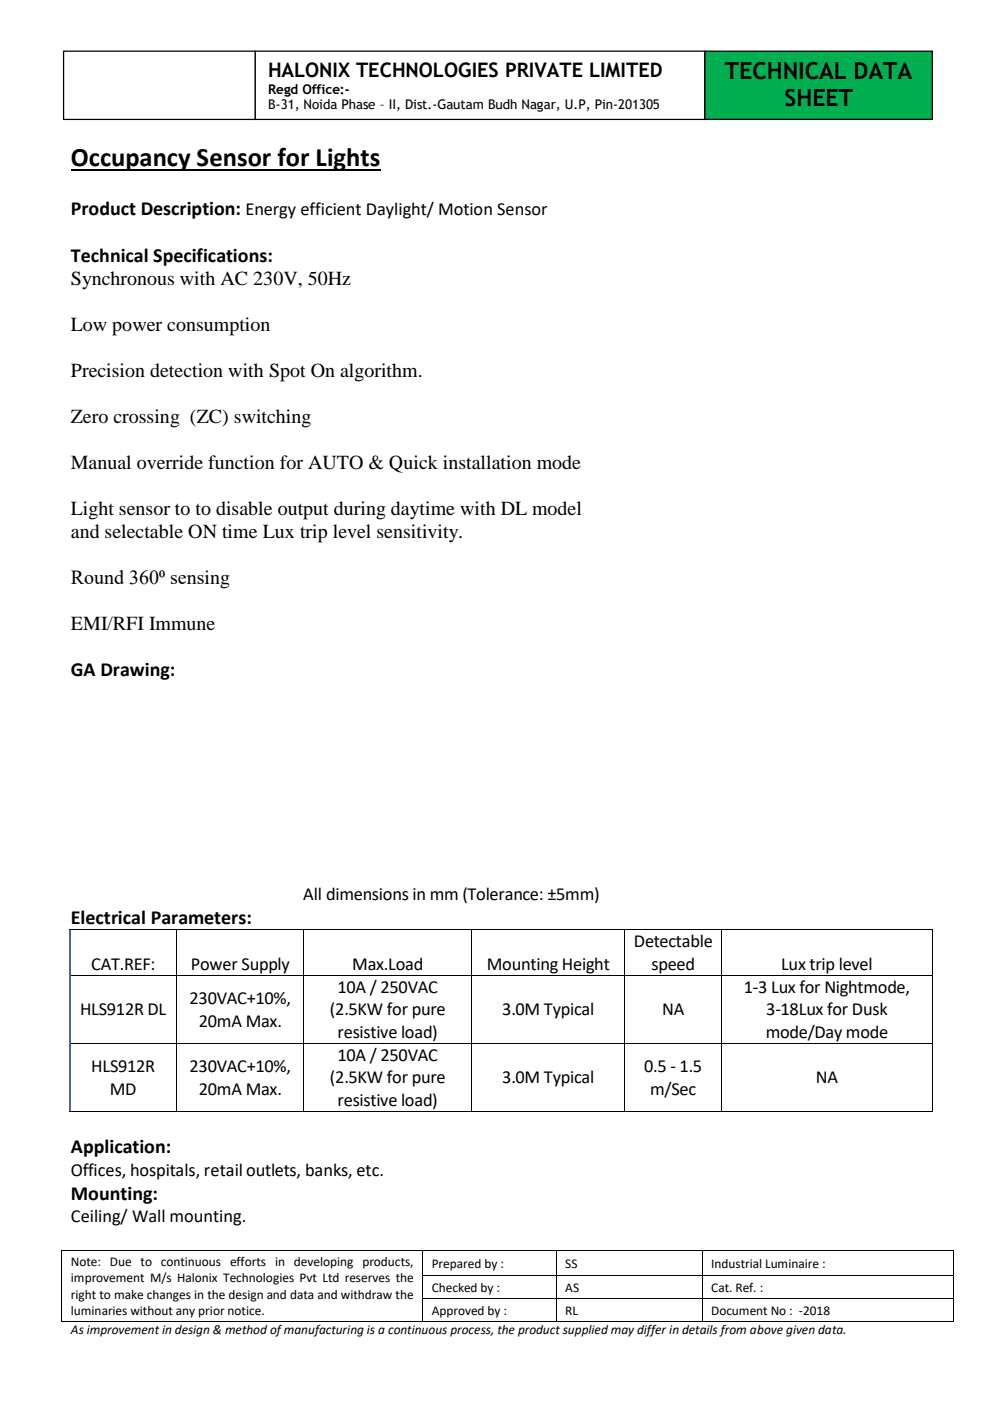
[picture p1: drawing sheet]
<svg xmlns="http://www.w3.org/2000/svg" width="210mm" height="297mm" viewBox="0 0 210 297" stroke-linecap="round" stroke-linejoin="round" font-family="sans-serif">
<defs><g id="words">
<text font-size="5.6" x="15" y="35.3">Occupancy Sensor for Lights</text>
<g font-size="5">
<text x="153.7" y="16.7">TECHNICAL DATA</text>
<text x="166.3" y="22.4">SHEET</text>
</g>
<g font-size="4.2">
<text x="56.8" y="16.3">HALONIX TECHNOLOGIES PRIVATE LIMITED</text>
<text x="15" y="45.6">Product Description: Energy efficient Daylight/ Motion Sensor</text>
<text x="15" y="55.5">Technical Specifications:</text>
<text x="15" y="60.5">Synchronous with AC 230V, 50Hz</text>
<text x="15" y="70.2">Low power consumption</text>
<text x="15" y="79.9">Precision detection with Spot On algorithm.</text>
<text x="15" y="89.7">Zero crossing (ZC) switching</text>
<text x="15" y="99.4">Manual override function for AUTO &amp; Quick installation mode</text>
<text x="15" y="109.2">Light sensor to to disable output during daytime with DL model</text>
<text x="15" y="114">and selectable ON time Lux trip level sensitivity.</text>
<text x="15" y="123.8">Round 360⁰ sensing</text>
<text x="15" y="133.5">EMI/RFI Immune</text>
<text x="15" y="143.3">GA Drawing:</text>
<text x="15" y="195.9">Electrical Parameters:</text>
<text x="15" y="244.4">Application:</text>
<text x="15" y="254.3">Mounting:</text>
</g>
<g font-size="3.9">
<text x="64.2" y="190.7">All dimensions in mm (Tolerance: ±5mm)</text>
<text x="134.3" y="200.8">Detectable</text>
<text x="19.3" y="205.6">CAT.REF:</text>
<text x="40.5" y="205.6">Power Supply</text>
<text x="74.7" y="205.6">Max.Load</text>
<text x="103.2" y="205.6">Mounting Height</text>
<text x="138.1" y="205.6">speed</text>
<text x="165.6" y="205.6">Lux trip level</text>
<text x="17" y="215.2">HLS912R DL</text>
<text x="40.2" y="212.8">230VAC+10%,</text>
<text x="69.9" y="215.2">(2.5KW for pure</text>
<text x="71.5" y="210.5">10A / 250VAC</text>
<text x="106.5" y="215.2">3.0M Typical</text>
<text x="140.4" y="215.2">NA</text>
<text x="157.6" y="210.5">1-3 Lux for Nightmode,</text>
<text x="162.4" y="215.2">3-18Lux for Dusk</text>
<text x="42.2" y="217.6">20mA Max.</text>
<text x="71.6" y="220">resistive load)</text>
<text x="162.3" y="220">mode/Day mode</text>
<text x="19.4" y="227.2">HLS912R</text>
<text x="40.2" y="227.2">230VAC+10%,</text>
<text x="71.5" y="224.9">10A / 250VAC</text>
<text x="136.5" y="227.2">0.5 - 1.5</text>
<text x="23.3" y="232">MD</text>
<text x="42.2" y="232">20mA Max.</text>
<text x="69.9" y="229.6">(2.5KW for pure</text>
<text x="106.5" y="229.6">3.0M Typical</text>
<text x="137.8" y="232">m/Sec</text>
<text x="172.9" y="229.6">NA</text>
<text x="71.6" y="234.4">resistive load)</text>
<text x="15" y="249.2">Offices, hospitals, retail outlets, banks, etc.</text>
<text x="15" y="259.1">Ceiling/ Wall mounting.</text>
</g>
<g font-size="2.8">
<text x="56.8" y="19.9">Regd Office:-</text>
<text x="56.8" y="23.2">B-31, Noida Phase – II, Dist.-Gautam Budh Nagar, U.P, Pin-201305</text>
<text x="15" y="268.3">Note: Due to continuous efforts in developing products,</text>
<text x="91.5" y="268.6">Prepared by :</text>
<text x="119.8" y="268.6">SS</text>
<text x="150.7" y="268.6">Industrial Luminaire :</text>
<text x="15" y="271.7">improvement M/s Halonix Technologies Pvt Ltd reserves the</text>
<text x="15" y="275.2">right to make changes in the design and data and withdraw the</text>
<text x="91.5" y="273.8">Checked by :</text>
<text x="119.8" y="273.8">AS</text>
<text x="150.7" y="273.8">Cat. Ref. :</text>
<text x="15" y="278.6">luminaries without any prior notice.</text>
<text x="91.5" y="278.6">Approved by :</text>
<text x="119.8" y="278.6">RL</text>
<text x="150.7" y="278.6">Document No : -2018</text>
<text x="15" y="282.8">As improvement in design &amp; method of manufacturing is a continuous process, the product supplied may differ in details from above given data.</text>
</g>
</g></defs>
<path d="M15 36.1h65.6" fill="none" stroke="#000" stroke-width=".38"/>
<g fill="#fff">
<path d="M14.9 197.2h22.5v9.5h-22.5z" fill-rule="evenodd"/>
<path d="M16.6 201.9h19v4.8h-19z" fill-rule="evenodd"/>
<path d="M37.5 197.2h26.8v9.5h-26.8z" fill-rule="evenodd"/>
<path d="M39.4 201.9h23.1v4.8h-23.1z" fill-rule="evenodd"/>
<path d="M64.4 197.2h35.4v9.5h-35.4z" fill-rule="evenodd"/>
<path d="M66.3 201.9h31.7v4.8h-31.7z" fill-rule="evenodd"/>
<path d="M99.9 197.2h32.5v9.5h-32.5z" fill-rule="evenodd"/>
<path d="M101.8 201.9h28.7v4.8h-28.7z" fill-rule="evenodd"/>
<path d="M132.4 197.2h20.5v9.5h-20.5z" fill-rule="evenodd"/>
<path d="M134.3 197.2h16.7v4.7h-16.7z" fill-rule="evenodd"/>
<path d="M134.3 201.9h16.7v4.8h-16.7z" fill-rule="evenodd"/>
<path d="M152.9 197.2h44.6v9.5h-44.6z" fill-rule="evenodd"/>
<path d="M154.8 201.9h40.9v4.8h-40.9z" fill-rule="evenodd"/>
</g>
<path d="M14.6 197.1h22.8M37.5 197.2v9.5M37.6 197.1h26.7M64.4 197.2v9.5M64.4 197.1h35.4M99.9 197.2v9.5M100 197.1h32.4M132.4 197.2v9.5M132.5 197.1h20.4M153 197.2v9.5M153.1 197.1h44.4M197.6 197.2v9.5" fill="none" stroke="#000" stroke-width=".21"/>
<g fill="#000">
<path d="M37.4 197h.2v.2h-.2z" fill-rule="evenodd"/>
<path d="M64.3 197h.1v.2h-.1z" fill-rule="evenodd"/>
<path d="M99.8 197h.2v.2h-.2z" fill-rule="evenodd"/>
<path d="M132.4 197h.1v.2h-.1z" fill-rule="evenodd"/>
<path d="M152.9 197h.2v.2h-.2z" fill-rule="evenodd"/>
<path d="M197.5 197h.2v.2h-.2z" fill-rule="evenodd"/>
<path d="M197.5 197h.2v.2h-.2z" fill-rule="evenodd"/>
</g>
<path d="M14.8 197.2v9.5" fill="none" stroke="#36f" stroke-width=".34"/>
<g fill="#fff">
<path d="M14.9 206.8h22.5v14.3h-22.5z" fill-rule="evenodd"/>
<path d="M16.6 211.6h19v4.7h-19z" fill-rule="evenodd"/>
<path d="M37.5 206.8h26.8v14.3h-26.8z" fill-rule="evenodd"/>
<path d="M39.4 209.2h23.1v4.7h-23.1z" fill-rule="evenodd"/>
<path d="M39.4 213.9h23.1v4.8h-23.1z" fill-rule="evenodd"/>
<path d="M64.4 206.8h35.4v14.3h-35.4z" fill-rule="evenodd"/>
<path d="M66.3 206.8h31.7v4.8h-31.7z" fill-rule="evenodd"/>
<path d="M66.3 211.6h31.7v4.7h-31.7z" fill-rule="evenodd"/>
<path d="M66.3 216.3h31.7v4.8h-31.7z" fill-rule="evenodd"/>
<path d="M99.9 206.8h32.5v14.3h-32.5z" fill-rule="evenodd"/>
<path d="M101.8 211.6h28.7v4.7h-28.7z" fill-rule="evenodd"/>
<path d="M132.4 206.8h20.5v14.3h-20.5z" fill-rule="evenodd"/>
<path d="M134.3 211.6h16.7v4.7h-16.7z" fill-rule="evenodd"/>
<path d="M152.9 206.8h44.6v14.3h-44.6z" fill-rule="evenodd"/>
<path d="M154.8 206.8h40.9v4.8h-40.9z" fill-rule="evenodd"/>
<path d="M154.8 211.6h40.9v4.7h-40.9z" fill-rule="evenodd"/>
<path d="M154.8 216.3h40.9v4.8h-40.9z" fill-rule="evenodd"/>
</g>
<path d="M14.6 206.7h.3v.1h-.3z" fill-rule="evenodd" fill="#36f"/>
<path d="M14.9 206.7h22.5M37.5 206.8v14.3M37.6 206.7h26.7M64.4 206.8v14.3M64.4 206.7h35.4M99.9 206.8v14.3M100 206.7h32.4M132.4 206.8v14.3M132.5 206.7h20.4M153 206.8v14.3M153.1 206.7h44.4M197.6 206.8v14.3" fill="none" stroke="#000" stroke-width=".21"/>
<g fill="#000">
<path d="M37.4 206.7h.2v.1h-.2z" fill-rule="evenodd"/>
<path d="M64.3 206.7h.1v.1h-.1z" fill-rule="evenodd"/>
<path d="M99.8 206.7h.2v.1h-.2z" fill-rule="evenodd"/>
<path d="M132.4 206.7h.1v.1h-.1z" fill-rule="evenodd"/>
<path d="M152.9 206.7h.2v.1h-.2z" fill-rule="evenodd"/>
<path d="M197.5 206.7h.2v.1h-.2z" fill-rule="evenodd"/>
</g>
<path d="M14.8 206.8v14.3" fill="none" stroke="#36f" stroke-width=".34"/>
<g fill="#fff">
<path d="M14.9 221.2h22.5v14.3h-22.5z" fill-rule="evenodd"/>
<path d="M16.6 223.6h19v4.7h-19z" fill-rule="evenodd"/>
<path d="M16.6 228.3h19v4.8h-19z" fill-rule="evenodd"/>
<path d="M37.5 221.2h26.8v14.3h-26.8z" fill-rule="evenodd"/>
<path d="M39.4 223.6h23.1v4.7h-23.1z" fill-rule="evenodd"/>
<path d="M39.4 228.3h23.1v4.8h-23.1z" fill-rule="evenodd"/>
<path d="M64.4 221.2h35.4v14.3h-35.4z" fill-rule="evenodd"/>
<path d="M66.3 221.2h31.7v4.8h-31.7z" fill-rule="evenodd"/>
<path d="M66.3 226h31.7v4.7h-31.7z" fill-rule="evenodd"/>
<path d="M66.3 230.7h31.7v4.8h-31.7z" fill-rule="evenodd"/>
<path d="M99.9 221.2h32.5v14.3h-32.5z" fill-rule="evenodd"/>
<path d="M101.8 226h28.7v4.7h-28.7z" fill-rule="evenodd"/>
<path d="M132.4 221.2h20.5v14.3h-20.5z" fill-rule="evenodd"/>
<path d="M134.3 223.6h16.7v4.7h-16.7z" fill-rule="evenodd"/>
<path d="M134.3 228.3h16.7v4.8h-16.7z" fill-rule="evenodd"/>
<path d="M152.9 221.2h44.6v14.3h-44.6z" fill-rule="evenodd"/>
<path d="M154.8 226h40.9v4.7h-40.9z" fill-rule="evenodd"/>
</g>
<path d="M14.6 221.1h.3v.1h-.3z" fill-rule="evenodd" fill="#36f"/>
<g fill="none" stroke="#000" stroke-width=".21">
<path d="M14.6 235.5h22.8M14.9 221.1h22.5M37.5 221.2v14.3M37.6 221.1h26.7M37.6 235.5h26.7M64.4 221.2v14.3M64.4 221.1h35.4M64.4 235.5h35.4M99.9 221.2v14.3M100 221.1h32.4M100 235.5h32.4M132.4 221.2v14.3"/>
<path d="M132.5 221.1h20.4M132.5 235.5h20.4M153 221.2v14.3M153.1 221.1h44.4M153.1 235.5h44.4M197.6 221.2v14.3M13.1 265v5.3M13.1 270.5v4.7M13.1 275.4v4.6M13.2 265h76.4M89.6 265v5.3M89.6 270.5v4.7"/>
<path d="M89.6 275.4v4.6M89.7 265h28.2M89.7 270.4h28.2M89.7 275.3h28.2M118 265v5.3M118 270.5v4.7M118 275.4v4.6M118.1 265h30.7M118.1 270.4h30.7M118.1 275.3h30.7M148.8 265v5.3M148.8 270.5v4.7"/>
<path d="M148.8 275.4v4.6M148.9 265h53M148.9 270.4h53M148.9 275.3h53M202 265v5.3M202 270.5v4.7M202 275.4v4.6M13.2 280.1h76.4M89.7 280.1h28.2M118.1 280.1h30.7M148.9 280.1h53"/>
</g>
<g fill="#000">
<path d="M37.4 221.1h.2v.1h-.2z" fill-rule="evenodd"/>
<path d="M37.4 235.5h.2v.1h-.2z" fill-rule="evenodd"/>
<path d="M64.3 221.1h.1v.1h-.1z" fill-rule="evenodd"/>
<path d="M64.3 235.5h.1v.1h-.1z" fill-rule="evenodd"/>
<path d="M99.8 221.1h.2v.1h-.2z" fill-rule="evenodd"/>
<path d="M99.8 235.5h.2v.1h-.2z" fill-rule="evenodd"/>
<path d="M132.4 221.1h.1v.1h-.1z" fill-rule="evenodd"/>
<path d="M132.4 235.5h.1v.1h-.1z" fill-rule="evenodd"/>
<path d="M152.9 221.1h.2v.1h-.2z" fill-rule="evenodd"/>
<path d="M152.9 235.5h.2v.1h-.2z" fill-rule="evenodd"/>
<path d="M197.5 221.1h.2v.1h-.2z" fill-rule="evenodd"/>
<path d="M197.5 235.5h.2v.1h-.2z" fill-rule="evenodd"/>
<path d="M197.5 235.5h.2v.1h-.2z" fill-rule="evenodd"/>
<path d="M13 264.9h.2v.1h-.2z" fill-rule="evenodd"/>
<path d="M13 264.9h.2v.1h-.2z" fill-rule="evenodd"/>
<path d="M13 270.3h.2v.2h-.2z" fill-rule="evenodd"/>
<path d="M13 275.2h.2v.2h-.2z" fill-rule="evenodd"/>
<path d="M89.6 264.9h.1v.1h-.1z" fill-rule="evenodd"/>
<path d="M89.6 270.3h.1v.2h-.1z" fill-rule="evenodd"/>
<path d="M89.6 275.2h.1v.2h-.1z" fill-rule="evenodd"/>
<path d="M117.9 264.9h.2v.1h-.2z" fill-rule="evenodd"/>
<path d="M117.9 270.3h.2v.2h-.2z" fill-rule="evenodd"/>
<path d="M117.9 275.2h.2v.2h-.2z" fill-rule="evenodd"/>
<path d="M148.8 264.9h.1v.1h-.1z" fill-rule="evenodd"/>
<path d="M148.8 270.3h.1v.2h-.1z" fill-rule="evenodd"/>
<path d="M148.8 275.2h.1v.2h-.1z" fill-rule="evenodd"/>
<path d="M201.9 264.9h.2v.1h-.2z" fill-rule="evenodd"/>
<path d="M201.9 264.9h.2v.1h-.2z" fill-rule="evenodd"/>
<path d="M201.9 270.3h.2v.2h-.2z" fill-rule="evenodd"/>
<path d="M201.9 275.2h.2v.2h-.2z" fill-rule="evenodd"/>
<path d="M13 280h.2v.2h-.2z" fill-rule="evenodd"/>
<path d="M13 280h.2v.2h-.2z" fill-rule="evenodd"/>
<path d="M89.6 280h.1v.2h-.1z" fill-rule="evenodd"/>
<path d="M117.9 280h.2v.2h-.2z" fill-rule="evenodd"/>
<path d="M148.8 280h.1v.2h-.1z" fill-rule="evenodd"/>
<path d="M201.9 280h.2v.2h-.2z" fill-rule="evenodd"/>
<path d="M201.9 280h.2v.2h-.2z" fill-rule="evenodd"/>
</g>
<path d="M14.8 221.2v14.3" fill="none" stroke="#36f" stroke-width=".34"/>
<path d="M149.4 10.8h48.2v14.5h-48.2z" fill-rule="evenodd" fill="#00b050"/>
<path d="M149.4 10.8h48.2v14.5h-48.2z" fill="none" stroke="#000" stroke-width=".26"/>
<path d="M13.5 10.8h40.6v14.5h-40.6z" fill-rule="evenodd" fill="#fff"/>
<path d="M13.5 10.8h40.6v14.5h-40.6z" fill="none" stroke="#000" stroke-width=".26"/>
<path d="M54.1 10.8h95.3v14.5h-95.3z" fill-rule="evenodd" fill="#fff"/>
<path d="M54.1 10.8h95.3v14.5h-95.3z" fill="none" stroke="#000" stroke-width=".26"/>
<use href="#words"/>
</svg>
